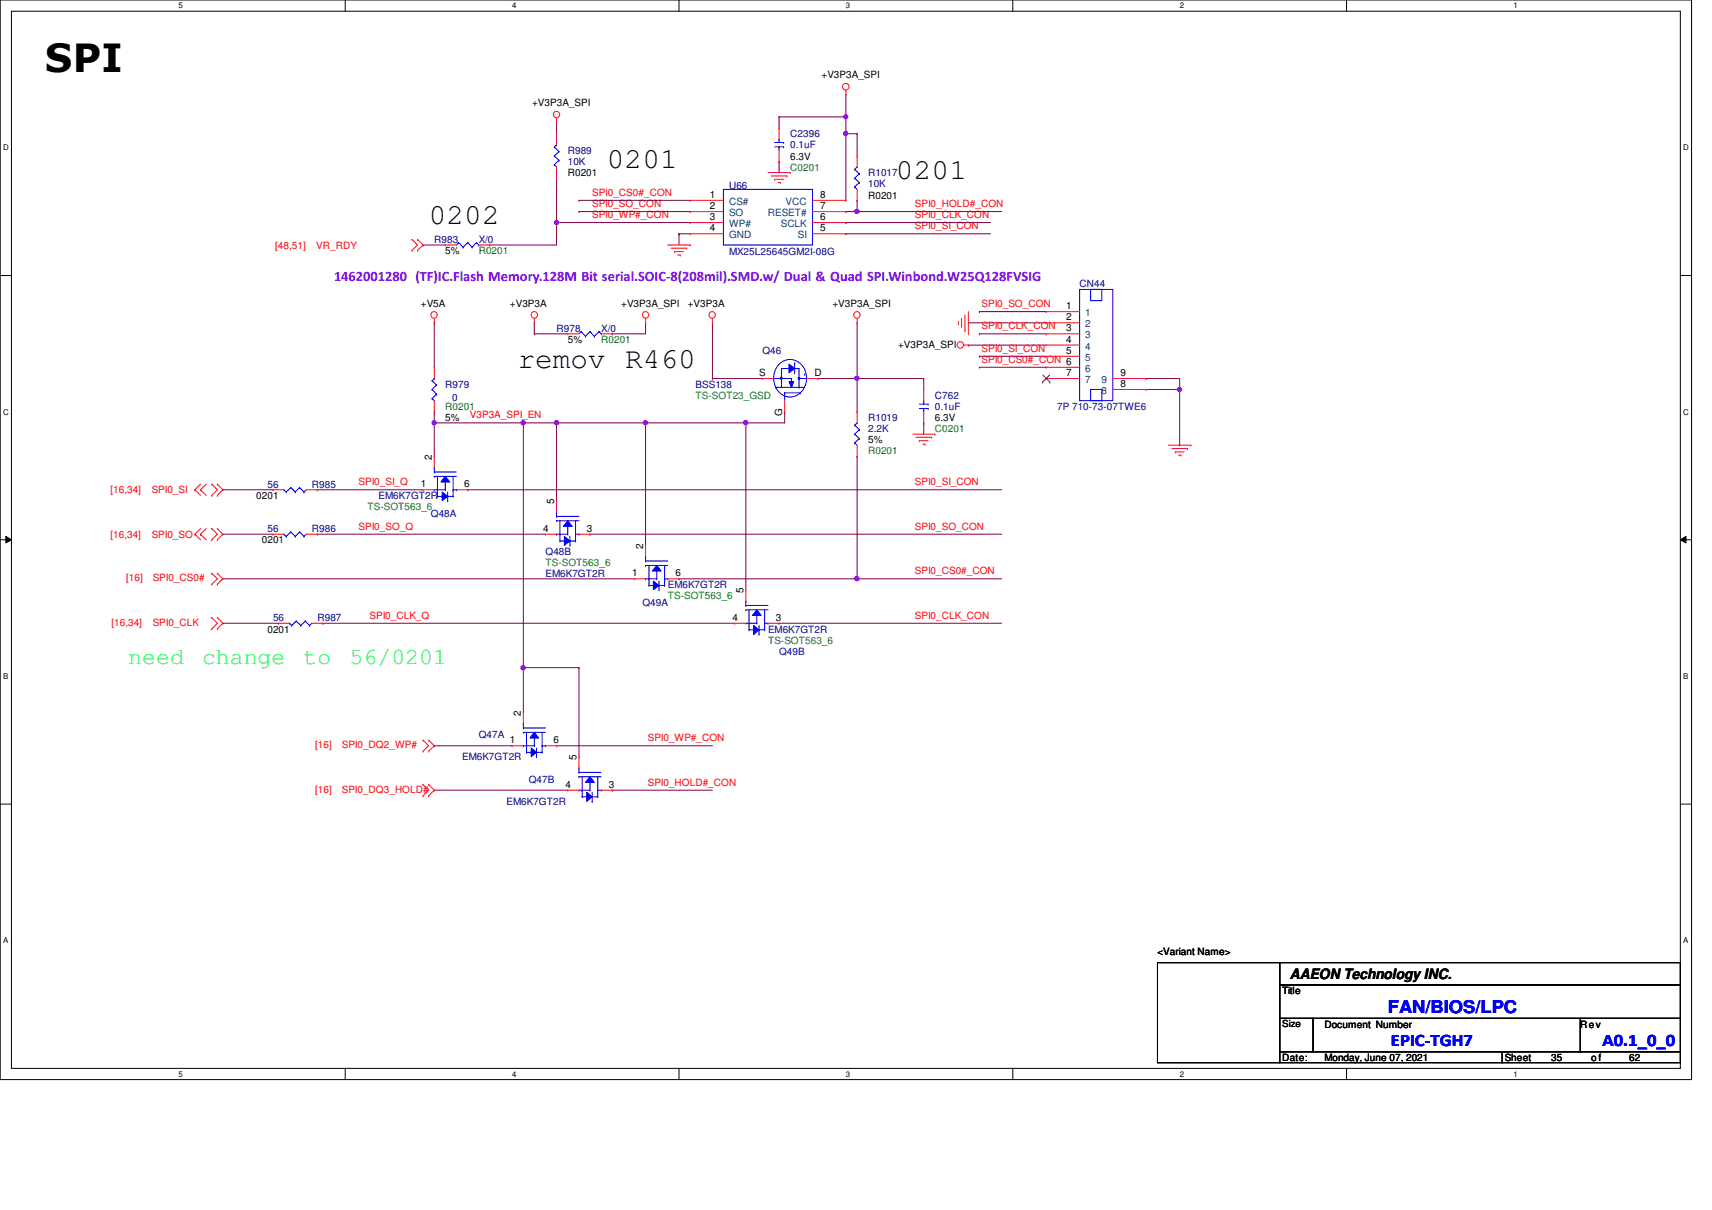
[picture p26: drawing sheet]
<svg xmlns="http://www.w3.org/2000/svg" width="297mm" height="210mm" viewBox="0 0 297 210" stroke-linecap="round" stroke-linejoin="round" font-family="sans-serif">
<defs><g id="words">
<text font-size="6.7" x="7.8" y="12.6">SPI</text>
<g font-size="5.1">
<text x="105.3" y="29.2">0201</text>
<text x="155.4" y="31.1">0201</text>
<text x="74.4" y="38.8">0202</text>
<text x="89.8" y="63.9">remov R460</text>
</g>
<g font-size="4" fill="#00ff40">
<text x="22.3" y="115.2">need</text>
<text x="35" y="115.2">change</text>
<text x="52.7" y="115.2">to</text>
<text x="60.7" y="115.2">56/0201</text>
</g>
<g font-size="3" fill="#00f">
<text x="240.8" y="175.8">FAN/BIOS/LPC</text>
<text x="241.3" y="181.5">EPIC-TGH7</text>
<text x="278" y="181.5">A0.1_0_0</text>
</g>
<text font-size="2.5" fill="#8000ff" x="58" y="48.7">1462001280 (TF)IC.Flash Memory.128M Bit serial.SOIC-8(208mil).SMD.w/ Dual &amp; Quad SPI.Winbond.W25Q128FVSIG</text>
<text font-size="2.5" x="223.8" y="169.8">AAEON Technology INC.</text>
<g font-size="1.7">
<text x="142.5" y="13.6">+V3P3A_SPI</text>
<text x="92.3" y="18.4">+V3P3A_SPI</text>
<text x="137.1" y="27.7">6.3V</text>
<text x="98.5" y="30.6">R0201</text>
<text x="123.2" y="34.3">1</text>
<text x="142.3" y="34.3">8</text>
<text x="150.6" y="34.5">R0201</text>
<text x="123.2" y="36.3">2</text>
<text x="123.2" y="38.2">3</text>
<text x="123.2" y="40.1">4</text>
<text x="142.3" y="40.1">5</text>
<text x="142.3" y="38.2">6</text>
<text x="142.3" y="36.3">7</text>
<text x="77.3" y="44.1">5%</text>
<text x="73" y="53.2">+V5A</text>
<text x="88.5" y="53.2">+V3P3A</text>
<text x="107.8" y="53.2">+V3P3A_SPI</text>
<text x="119.3" y="53.2">+V3P3A</text>
<text x="144.4" y="53.2">+V3P3A_SPI</text>
<text x="185" y="53.6">1</text>
<text x="98.5" y="59.5">5%</text>
<text x="185" y="55.6">2</text>
<text x="185" y="57.5">3</text>
<text x="185" y="59.4">4</text>
<text x="131.7" y="65.2">S</text>
<text x="141.3" y="65.2">D</text>
<text x="155.8" y="60.3">+V3P3A_SPI</text>
<text x="185" y="61.4">5</text>
<text x="185" y="65.2">7</text>
<text x="194.4" y="65.2">9</text>
<text x="194.4" y="67.1">8</text>
<text x="77.3" y="73.1">5%</text>
<text x="135.7" y="72.2" transform="rotate(-90 135.7 72.2)">G</text>
<text x="150.6" y="76.9">5%</text>
<text x="162.2" y="73.1">6.3V</text>
<text x="74.9" y="79.8" transform="rotate(-90 74.9 79.8)">2</text>
<text x="44.4" y="86.6">0201</text>
<text x="73" y="84.5">1</text>
<text x="80.6" y="84.5">6</text>
<text x="96.1" y="87.5" transform="rotate(-90 96.1 87.5)">5</text>
<text x="45.4" y="94.3">0201</text>
<text x="94.2" y="92.2">4</text>
<text x="101.8" y="92.2">3</text>
<text x="111.6" y="95.2" transform="rotate(-90 111.6 95.2)">2</text>
<text x="109.7" y="100">1</text>
<text x="117.2" y="100">6</text>
<text x="127.1" y="107.7">4</text>
<text x="129" y="102.9" transform="rotate(-90 129 102.9)">5</text>
<text x="134.6" y="107.7">3</text>
<text x="46.4" y="109.7">0201</text>
<text x="90.4" y="124.1" transform="rotate(-90 90.4 124.1)">2</text>
<text x="88.5" y="128.9">1</text>
<text x="96" y="128.9">6</text>
<text x="100" y="131.9" transform="rotate(-90 100 131.9)">5</text>
<text x="98.1" y="136.7">4</text>
<text x="105.7" y="136.7">3</text>
<text x="200.8" y="165.7">&lt;Variant Name&gt;</text>
<text x="222.5" y="172.5">Title</text>
<text x="222.5" y="178.2">Size</text>
<text x="229.8" y="178.3">Document Number</text>
<text x="274.2" y="178.3">Rev</text>
<text x="222.5" y="184.1">Date:</text>
<text x="229.8" y="184.1">Monday, June 07, 2021</text>
<text x="261.1" y="184.1">Sheet</text>
<text x="269.2" y="184.1">35</text>
<text x="276.1" y="184.1">of</text>
<text x="282.7" y="184.1">62</text>
</g>
<g font-size="1.7" fill="#000080">
<text x="137.1" y="23.8">C2396</text>
<text x="98.5" y="26.7">R989</text>
<text x="98.5" y="28.7">10K</text>
<text x="137.1" y="25.7">0.1uF</text>
<text x="126.5" y="32.7">U66</text>
<text x="150.6" y="30.6">R1017</text>
<text x="150.6" y="32.5">10K</text>
<text x="75.4" y="42.2">R983</text>
<text x="83.1" y="42.2">X/0</text>
<text x="126.5" y="44.3">MX25L25645GM2I-08G</text>
<text x="187.3" y="49.9">CN44</text>
<text x="96.6" y="57.6">R978</text>
<text x="104.3" y="57.6">X/0</text>
<text x="132.3" y="61.5">Q46</text>
<text x="77.3" y="67.3">R979</text>
<text x="78.4" y="69.6">0</text>
<text x="120.7" y="67.3">BSS138</text>
<text x="162.2" y="69.2">C762</text>
<text x="162.2" y="71.1">0.1uF</text>
<text x="183.4" y="71.1">7P 710-73-07TWE6</text>
<text x="150.6" y="73.1">R1019</text>
<text x="150.6" y="75">2.2K</text>
<text x="46.4" y="84.6">56</text>
<text x="54.1" y="84.6">R985</text>
<text x="65.7" y="86.6">EM6K7GT2R</text>
<text x="74.8" y="89.7">Q48A</text>
<text x="46.4" y="92.4">56</text>
<text x="54.1" y="92.4">R986</text>
<text x="94.7" y="96.2">Q48B</text>
<text x="94.7" y="100.1">EM6K7GT2R</text>
<text x="47.4" y="107.8">56</text>
<text x="55.1" y="107.8">R987</text>
<text x="111.5" y="105.1">Q49A</text>
<text x="115.9" y="102">EM6K7GT2R</text>
<text x="133.3" y="109.7">EM6K7GT2R</text>
<text x="135.2" y="113.6">Q49B</text>
<text x="80.2" y="131.9">EM6K7GT2R</text>
<text x="83.1" y="128.1">Q47A</text>
<text x="91.7" y="135.8">Q47B</text>
<text x="87.9" y="139.7">EM6K7GT2R</text>
</g>
<g font-size="1.7" fill="#008000">
<text x="137.1" y="29.6">C0201</text>
<text x="83.1" y="44.1">R0201</text>
<text x="104.3" y="59.5">R0201</text>
<text x="77.3" y="71.1">R0201</text>
<text x="120.7" y="69.2">TS-SOT23_GSD</text>
<text x="162.2" y="75">C0201</text>
<text x="150.6" y="78.8">R0201</text>
<text x="63.8" y="88.5">TS-SOT563_6</text>
<text x="94.7" y="98.1">TS-SOT563_6</text>
<text x="115.9" y="103.9">TS-SOT563_6</text>
<text x="133.3" y="111.7">TS-SOT563_6</text>
</g>
<g font-size="1.7" fill="#f00">
<text x="102.7" y="35.9">SPI0_SO_CON</text>
<text x="102.7" y="34">SPI0_CS0#_CON</text>
<text x="158.7" y="35.9">SPI0_HOLD#_CON</text>
<text x="102.7" y="37.8">SPI0_WP#_CON</text>
<text x="158.7" y="39.8">SPI0_SI_CON</text>
<text x="158.7" y="37.8">SPI0_CLK_CON</text>
<text x="47.7" y="43.1">[48,51]</text>
<text x="54.9" y="43.1">VR_RDY</text>
<text x="170.3" y="53.3">SPI0_SO_CON</text>
<text x="170.3" y="57.1">SPI0_CLK_CON</text>
<text x="170.3" y="61">SPI0_SI_CON</text>
<text x="170.3" y="62.9">SPI0_CS0#_CON 6</text>
<text x="81.5" y="72.6">V3P3A_SPI_EN</text>
<text x="19.2" y="85.6">[16,34]</text>
<text x="26.3" y="85.6">SPI0_SI</text>
<text x="62.2" y="84.2">SPI0_SI_Q</text>
<text x="158.7" y="84.2">SPI0_SI_CON</text>
<text x="19.2" y="93.3">[16,34]</text>
<text x="26.3" y="93.3">SPI0_SO</text>
<text x="62.2" y="91.9">SPI0_SO_Q</text>
<text x="158.7" y="91.9">SPI0_SO_CON</text>
<text x="21.9" y="100.8">[16]</text>
<text x="26.5" y="100.8">SPI0_CS0#</text>
<text x="158.7" y="99.6">SPI0_CS0#_CON</text>
<text x="64.1" y="107.3">SPI0_CLK_Q</text>
<text x="158.7" y="107.3">SPI0_CLK_CON</text>
<text x="19.3" y="108.6">[16,34]</text>
<text x="26.5" y="108.6">SPI0_CLK</text>
<text x="54.7" y="129.8">[16]</text>
<text x="59.3" y="129.8">SPI0_DQ2_WP#</text>
<text x="112.4" y="128.6">SPI0_WP#_CON</text>
<text x="54.7" y="137.5">[16]</text>
<text x="59.3" y="137.5">SPI0_DQ3_HOLD#</text>
<text x="112.4" y="136.3">SPI0_HOLD#_CON</text>
</g>
<g font-size="1.7" fill="#004080">
<text x="126.5" y="35.6">CS#</text>
<text x="136.3" y="35.6">VCC</text>
<text x="126.5" y="37.5">SO</text>
<text x="126.5" y="39.4">WP#</text>
<text x="126.5" y="41.4">GND</text>
<text x="133.2" y="37.5">RESET#</text>
<text x="135.5" y="39.4">SCLK</text>
<text x="138.4" y="41.4">SI</text>
<text x="188.3" y="54.9">1</text>
<text x="188.3" y="56.8">2</text>
<text x="188.3" y="58.7">3</text>
<text x="188.3" y="60.7">4</text>
<text x="188.3" y="62.6">5</text>
<text x="188.3" y="64.5">6</text>
<text x="188.3" y="66.5">7</text>
<text x="191.1" y="68.4">8</text>
<text x="191.1" y="66.5">9</text>
</g>
<g font-size="1.4">
<text x="30.9" y="1.4">5</text>
<text x="88.9" y="1.4">4</text>
<text x="146.8" y="1.4">3</text>
<text x="204.7" y="1.4">2</text>
<text x="262.6" y="1.4">1</text>
<text x=".5" y="26.1">D</text>
<text x="292.1" y="26.1">D</text>
<text x=".5" y="71.9">C</text>
<text x="292.1" y="71.9">C</text>
<text x=".5" y="117.8">B</text>
<text x="292.1" y="117.8">B</text>
<text x=".5" y="163.6">A</text>
<text x="292.1" y="163.6">A</text>
<text x="30.9" y="186.8">5</text>
<text x="88.9" y="186.8">4</text>
<text x="146.8" y="186.8">3</text>
<text x="204.7" y="186.8">2</text>
<text x="262.6" y="186.8">1</text>
</g>
</g></defs>
<path d="M0 0h293.5v187.3h-293.5zM2 1.9h289.5v183.4h-289.5z" fill="none" stroke="#000" stroke-width=".17"/>
<g fill="#fff">
<path d="M30.9 .2h.8v1.5h-.8z"/>
<path d="M30.9 185.5h.8v1.6h-.8z"/>
</g>
<path d="M59.9 0v1.9M59.9 185.3v2" fill="none" stroke="#000" stroke-width=".17"/>
<g fill="#fff">
<path d="M88.9 .2h.7v1.5h-.7z"/>
<path d="M88.9 185.5h.7v1.6h-.7z"/>
</g>
<path d="M117.8 0v1.9M117.8 185.3v2" fill="none" stroke="#000" stroke-width=".17"/>
<g fill="#fff">
<path d="M146.8 .2h.7v1.5h-.7z"/>
<path d="M146.8 185.5h.7v1.6h-.7z"/>
</g>
<path d="M175.7 0v1.9M175.7 185.3v2" fill="none" stroke="#000" stroke-width=".17"/>
<g fill="#fff">
<path d="M204.7 .2h.7v1.5h-.7z"/>
<path d="M204.7 185.5h.7v1.6h-.7z"/>
</g>
<path d="M233.6 0v1.9M233.6 185.3v2" fill="none" stroke="#000" stroke-width=".17"/>
<g fill="#fff">
<path d="M262.6 .2h.8v1.5h-.8z"/>
<path d="M262.6 185.5h.8v1.6h-.8z"/>
<path d="M.5 24.8h1v1.6h-1z"/>
<path d="M292.1 24.8h.9v1.6h-.9z"/>
<path d="M.5 70.7h1v1.5h-1z"/>
<path d="M292.1 70.7h.9v1.5h-.9z"/>
</g>
<path d="M0 47.8h2M291.5 47.8h2" fill="none" stroke="#000" stroke-width=".17"/>
<g fill="#fff">
<path d="M.5 116.5h.9v1.6h-.9z"/>
<path d="M292.1 116.5h.8v1.6h-.8z"/>
</g>
<path d="M0 93.6h2M1 93l1 .6-1 .6zM291.5 93.6l1-.6v1.2zM291.5 93.6h2" fill="none" stroke="#000" stroke-width=".17"/>
<path d="M1 93l1 .6-1 .6zM291.5 93.6l1-.6v1.2z" fill="#000"/>
<g fill="#fff">
<path d="M.5 162.4h.9v1.5h-.9z"/>
<path d="M292.1 162.4h.8v1.5h-.8z"/>
</g>
<path d="M0 139.5h2M291.5 139.5h2" fill="none" stroke="#000" stroke-width=".17"/>
<g fill="none" stroke="#800040" stroke-width=".17">
<path d="M146.8 38.6h.1M146.8 36.7h.1M146.8 38.6h25.1M146.8 36.7h1.9M146.8 40.6h.1M146.8 40.6h25.1M168 56h.1M168 56h13.5M169.9 54.1h.1M169.9 57.9h.1M169.9 54.1h11.6M169.9 57.9h11.6"/>
<path d="M198.9 65.7h.1M198.9 65.7h5.8M38.6 85h.1M38.6 92.7h.1M38.6 85h8.8M38.6 92.7h8.8M38.6 108.1h.1M38.6 108.1h9.7"/>
</g>
<circle cx="148.7" cy="36.7" r=".37" fill="#f0f"/>
<circle cx="148.7" cy="36.7" r=".37" fill="none" stroke="#f0f" stroke-width=".17"/>
<g fill="none" stroke="#800040" stroke-width=".17">
<path d="M96.6 38.6h.1M96.6 38.6v3.9h-11.6M96.6 38.6h23.2M73.4 42.5h.1M73.4 42.5h3.9M85 42.5h.1M168 59.9h.1M168 59.9h13.5M169.9 61.8h.1M169.9 63.7h.1M169.9 61.8h11.6M169.9 63.7h11.6"/>
<path d="M204.7 67.6h.1M204.7 65.7v1.9M55.1 85h.1M55.1 85h18.3"/>
</g>
<circle cx="96.6" cy="38.6" r=".38" fill="#f0f"/>
<circle cx="96.6" cy="38.6" r=".38" fill="none" stroke="#f0f" stroke-width=".17"/>
<path d="M96.6 21.3h.1M96.6 21.3v1.9M141.9 65.7h.1M141.9 65.7h6.8" fill="none" stroke="#800040" stroke-width=".17"/>
<circle cx="148.7" cy="65.6" r=".37" fill="#f0f"/>
<circle cx="148.7" cy="65.6" r=".37" fill="none" stroke="#f0f" stroke-width=".17"/>
<g fill="none" stroke="#800040" stroke-width=".17">
<path d="M148.7 34.8h.1M148.7 34.8v1.9M75.3 56h.1M75.3 56v7.7M123.6 56h.1M123.6 56v9.7M148.7 56h.1M148.7 56v15.5M75.3 73.4h.1M75.3 71.5h.1M75.3 73.4h15.5M75.3 71.5v7.7"/>
<path d="M123.6 65.7h.1M123.6 65.7h8.7M136.1 71.5h.1M136.1 71.5v1.9M148.7 65.7h.1"/>
</g>
<circle cx="75.3" cy="73.3" r=".37" fill="#f0f"/>
<circle cx="75.3" cy="73.3" r=".37" fill="none" stroke="#f0f" stroke-width=".17"/>
<path d="M96.6 73.4h.1M96.6 73.4v13.5M96.6 73.4h15.4M81.1 85h.1M81.1 85h92.7" fill="none" stroke="#800040" stroke-width=".17"/>
<circle cx="112" cy="73.3" r=".37" fill="#f0f"/>
<circle cx="112" cy="73.3" r=".37" fill="none" stroke="#f0f" stroke-width=".17"/>
<circle cx="96.6" cy="73.3" r=".37" fill="#f0f"/>
<circle cx="96.6" cy="73.3" r=".37" fill="none" stroke="#f0f" stroke-width=".17"/>
<path d="M112 73.4h.1M112 73.4v21.2M112 73.4h17.4M55.1 92.7h.1M55.1 92.7h39.6M102.4 92.7h.1M102.4 92.7h71.4M117.8 100.4h.1M117.8 100.4h30.9" fill="none" stroke="#800040" stroke-width=".17"/>
<circle cx="148.7" cy="100.4" r=".38" fill="#f0f"/>
<circle cx="148.7" cy="100.4" r=".38" fill="none" stroke="#f0f" stroke-width=".17"/>
<g fill="none" stroke="#800040" stroke-width=".17">
<path d="M100.5 36.7h.1M100.5 36.7h19.3M146.8 23.2h.1M146.8 23.2h1.9M92.7 57.9h.1M92.7 56h.1M92.7 57.9h5.8M92.7 56v1.9M106.2 57.9h.1M112 56h.1M112 56v1.9h-5.8M148.7 79.2h.1"/>
<path d="M148.7 65.7h.1M148.7 79.2v21.2M148.7 65.7h11.6M160.3 73.4h.1M160.3 65.7h.1M160.3 65.7v1.9M160.3 73.4v1.9M38.6 100.4h.1M38.6 100.4h71.5M56 108.1h.1M56 108.1h71.5M135.2 108.1h.1"/>
<path d="M135.2 108.1h38.6M148.7 100.4h.1M148.7 100.4h25.1"/>
</g>
<circle cx="146.7" cy="23.2" r=".38" fill="#f0f"/>
<circle cx="146.7" cy="23.2" r=".38" fill="none" stroke="#f0f" stroke-width=".17"/>
<path d="M146.8 16.4v3.9M146.8 23.2h.1M146.8 20.3h.1M146.8 23.2v11.6" fill="none" stroke="#800040" stroke-width=".17"/>
<circle cx="146.7" cy="20.3" r=".37" fill="#f0f"/>
<circle cx="146.7" cy="20.3" r=".37" fill="none" stroke="#f0f" stroke-width=".17"/>
<g fill="none" stroke="#800040" stroke-width=".17">
<path d="M96.6 30.9h.1M96.6 30.9v7.7M100.5 34.8h.1M100.5 34.8h19.3M148.7 23.2h.1M148.7 36.7h.1M148.7 23.2v3.9M148.7 36.7h25.1M117.8 40.6h.1M117.8 40.6v1.9M117.8 40.6h2M129.4 73.4h.1"/>
<path d="M129.4 73.4v28.9"/>
</g>
<circle cx="129.4" cy="73.3" r=".37" fill="#f0f"/>
<circle cx="129.4" cy="73.3" r=".37" fill="none" stroke="#f0f" stroke-width=".17"/>
<g fill="none" stroke="#800040" stroke-width=".17">
<path d="M90.8 73.4h.1M90.8 73.4v50.2M129.4 73.4h.1M129.4 73.4h6.7M90.8 115.8h.1M90.8 115.8h9.7M100.5 115.8h.1M100.5 115.8v15.5M75.3 129.4h.1M75.3 137.1h.1M75.3 129.4h13.6M75.3 137.1h23.2"/>
<path d="M96.6 129.4h.1M96.6 129.4h27M106.2 137.1h.1M106.2 137.1h17.4"/>
</g>
<circle cx="90.8" cy="115.8" r=".38" fill="#f0f"/>
<circle cx="90.8" cy="115.8" r=".38" fill="none" stroke="#f0f" stroke-width=".17"/>
<circle cx="90.8" cy="73.3" r=".37" fill="#f0f"/>
<circle cx="90.8" cy="73.3" r=".37" fill="none" stroke="#f0f" stroke-width=".17"/>
<path d="M90.8 73.4h.1M90.8 73.4h5.8M198.9 67.6h5.8M204.7 67.6h.1M204.7 77.2h.1M204.7 67.6v9.6" fill="none" stroke="#800040" stroke-width=".17"/>
<circle cx="204.6" cy="67.6" r=".38" fill="#f0f"/>
<circle cx="204.6" cy="67.6" r=".38" fill="none" stroke="#f0f" stroke-width=".17"/>
<path d="M135.2 28h.1M135.2 20.3h.1M135.2 20.3v1.9M135.2 28v1.9M135.2 20.3h11.6M146.8 20.3h.1M146.8 23.2h.1M146.8 20.3v2.9" fill="none" stroke="#800040" stroke-width=".17"/>
<g fill="none" stroke="#f00" stroke-width=".17">
<path d="M146.8 16.4h.1M146.8 15.7v.7M96.6 21.3h.1M96.6 20.5v.8M133.3 29.9h3.8M133.8 30.5h2.7M134.4 31.1h.1M134.4 31.1h1.6M135 31.7h.4M135.4 31.7h.1M136.5 30.5h.1M137.1 29.9h.1"/>
<path d="M71.5 43.4h.1M71.5 41.5h.1M71.5 41.5l.9 1-.9 .9M72.4 41.5h.1M72.4 43.4h.1M72.4 41.5l1 1-1 .9M75.3 56h.1M75.3 55.2v.8M92.7 56h.1M92.7 55.2v.8M112 56h.1M112 55.2v.8"/>
<path d="M115.9 42.5h3.9M116.5 43.1h2.7M117 43.6h.1M117 43.6h1.6M117.6 44.2h.4M118 44.2h.1M119.2 43.1h.1M119.8 42.5h.1M123.6 56h.1M123.6 55.2v.8M148.7 56h.1M148.7 55.2v.8"/>
<path d="M166.3 56.2h.1M166.3 55.8v.4M166.8 55.2h.1M166.8 55.2v1.6M167.2 59.9h.8M167.4 57.4h.1M167.4 54.7v2.7M168 57.9h.1M168 59.9h.1M168 54.1v3.8M181.5 54.1h.1M181.5 56h.1"/>
<path d="M181.5 57.9h.1M181.5 59.9h.1M181.5 59.9h5.8M181.5 54.1h5.8M181.5 56h5.8M181.5 57.9h5.8M158.4 75.3h3.8M158.9 75.9h2.7M159.5 76.5h.1M159.5 76.5h1.5M160.1 77h.4M160.5 77h.1"/>
<path d="M161.6 75.9h.1M162.2 75.3h.1M181.5 61.8h.1M181.5 63.7h.1M181.5 65.7h.1M181.5 61.8h5.8M181.5 63.7h5.8M181.5 65.7h5.8M193.1 65.7h5.8M193.1 67.6h5.8M198.9 67.6h.1M198.9 65.7h.1"/>
<path d="M202.7 77.2h3.9M203.3 77.8h2.7M203.9 78.4h.1M203.9 78.4h1.5M204.5 79h.4M204.9 79h.1M206 77.8h.1M206.6 77.2h.1M33.8 85h.1M33.8 92.7h.1M33.8 85l1 .9M33.8 92.7l1 .9"/>
<path d="M34.8 85h.1M34.8 92.7h.1M34.8 85l1 .9M34.8 84l-1 1M34.8 92.7l1 .9M34.8 91.7l-1 1M35.8 84l-1 1M35.8 91.7l-1 1M36.7 85.9h.1M36.7 84h.1M36.7 93.6h.1M36.7 91.7h.1"/>
<path d="M36.7 99.4h.1M36.7 84l1 1-1 .9M36.7 91.7l1 1-1 .9M36.7 99.4l1 1-1 .9M37.7 84h.1M37.7 85.9h.1M37.7 91.7h.1M37.7 93.6h.1M37.7 99.4h.1M37.7 84l.9 1-.9 .9M37.7 91.7l.9 1-.9 .9M37.7 99.4l.9 1-.9 .9"/>
<path d="M36.7 101.3h.1M36.7 107.1h.1M36.7 109.1h.1M36.7 107.1l1 1-1 1M37.7 101.3h.1M37.7 109.1h.1M37.7 107.1h.1M37.7 107.1l.9 1-.9 1M73.4 128.4h.1M73.4 130.3h.1M73.4 136.1h.1M73.4 138h.1"/>
<path d="M73.4 128.4l1 1-1 .9M73.4 136.1l1 1-1 .9M74.4 130.3h.1M74.4 128.4h.1M74.4 138h.1M74.4 136.1h.1M74.4 128.4l.9 1-.9 .9M74.4 136.1l.9 1-.9 .9"/>
<circle cx="96.5" cy="19.9" r=".56"/>
<circle cx="146.7" cy="15" r=".57"/>
<circle cx="75.3" cy="54.6" r=".56"/>
<circle cx="92.7" cy="54.6" r=".56"/>
<circle cx="112" cy="54.6" r=".56"/>
<circle cx="123.6" cy="54.6" r=".56"/>
<circle cx="148.7" cy="54.6" r=".56"/>
<circle cx="166.6" cy="59.8" r=".56"/>
</g>
<path d="M200.8 167h21.2v17.4h-21.2zM222 167h69.5v3.9h-69.5zM222 170.9h69.5v5.8h-69.5zM222 176.7h5.8v5.8h-5.8zM227.8 176.7h46.4v5.8h-46.4zM274.2 176.7h17.3v5.8h-17.3zM222 182.5h38.6v1.9h-38.6zM260.6 182.5h30.9v1.9h-30.9z" fill="none" stroke="#000" stroke-width=".17"/>
<path d="M187.3 50.2h5.8v19.3h-5.8zM189.2 50.2h2v2h-2zM189.2 67.6h2v1.9h-2zM129.4 105.8h.1M129.4 105h.1M129.4 104.3h.1M129.4 105.8h3.9M129.4 105h3.9M129.4 104.3v.7" fill="none" stroke="#00f" stroke-width=".17"/>
<path d="M180.9 66.3h.1M180.9 65.1l1.3 1.2M182.1 65.1l-1.2 1.2M182.2 66.3h.1" fill="none" stroke="#804000" stroke-width=".17"/>
<path d="M131.3 105.8l.8 1h-1.5z" fill-rule="evenodd" fill="#00f"/>
<path d="M129.4 108.1h.1M129.4 108.1h1.9M130 108.1h.1M130 105.8v2.3M131.3 105.8l.8 1h-1.5zM131.3 108.1h.1M131.3 106.8v1.3M132.7 108.1h.1M132.7 105.8v2.3M132.7 108.1h.6M133.3 108.1h.1" fill="none" stroke="#00f" stroke-width=".17"/>
<path d="M130.8 108.5l.9 .8-.9 .8z" fill-rule="evenodd" fill="#00f"/>
<g fill="none" stroke="#00f" stroke-width=".17">
<path d="M100.8 57.5h.1M100.8 57.5l-.3 .4M100.8 57.5l.8 .8M101.6 58.3h.1M102.4 57.5h.1M102.4 57.5l-.8 .8M102.4 57.5l.7 .8M103.1 58.3h.1M103.9 57.5h.1M103.9 57.5l-.8 .8M103.9 57.5l.4 .4M104.3 57.9h.1"/>
<path d="M96.6 90.3h.1M96.6 89.6h.1M96.6 88.8h.1M96.6 90.3h3.9M96.6 89.6h3.9M96.6 88.8v.8M130 109.3h.1M130 108.1v1.2M130 109.3h.8M130.8 108.5l.9 .8-.9 .8zM130.8 109.3h.1M131.7 109.3h.1"/>
<path d="M131.7 110.1h.1M131.7 109.3h1M131.7 108.5v1.6M132.7 109.3h.1M132.7 108.1v1.2"/>
</g>
<path d="M98.5 57.9h.1M98.5 57.9h2M104.3 57.9h1.9M106.2 57.9h.1M127.5 108.1h.1M127.5 108.1h1.9M129.4 102.3h.1M129.4 102.3v2M133.3 108.1h1.9M135.2 108.1h.1" fill="none" stroke="#f00" stroke-width=".17"/>
<path d="M98.5 90.3l.8 1h-1.6z" fill-rule="evenodd" fill="#00f"/>
<path d="M96.6 92.7h.1M96.6 92.7h1.9M97.2 92.7h.1M97.2 90.3v2.4M98.5 90.3l.8 1h-1.6zM98.5 92.7h.1M98.5 91.3v1.4M99.9 92.7h.1M99.9 90.3v2.4M99.9 92.7h.6M100.5 92.7h.1" fill="none" stroke="#00f" stroke-width=".17"/>
<path d="M97.9 93l1 .9-1 .7z" fill-rule="evenodd" fill="#00f"/>
<g fill="none" stroke="#00f" stroke-width=".17">
<path d="M134.2 65.7h.1M134.2 65.7h3.1M134.6 67.2h.1M134.6 67.2h5M135.3 63.1a2.76 2.76 0 0 1 4.6 1.8 3.1 3.1 0 0 1-3.5 3.9 3.5 3.5 0 0 1-1.1-5.7zM135.6 63.9h.1M135.6 63.9v3.3M136.1 68.2h.1M136.1 68.2v1.3M136.1 68.2h2.7M137.3 65.7h.1M137.3 65.7v.5"/>
<path d="M138.6 67.2h.1M138.6 65.7h.1M138.6 63.9v3.3M138.6 65.7h1.4M138.8 68.2h.1M139.6 64.9h.1M97.2 93.9h.1M97.2 92.7v1.2M97.2 93.9h.7M97.9 93l1 .9-1 .7zM97.9 93.9h.1M98.9 93.9h.1"/>
<path d="M98.9 94.6h.1M98.9 93.9h1M98.9 93v1.6M99.9 93.9h.1M99.9 92.7v1.2"/>
</g>
<path d="M94.7 92.7h.1M94.7 92.7h1.9M96.6 86.9h.1M96.6 86.9v1.9M100.5 92.7h1.9M102.4 92.7h.1" fill="none" stroke="#f00" stroke-width=".17"/>
<path d="M136.9 66.2h.8l-.4 1z" fill-rule="evenodd" fill="#00f"/>
<path d="M136.9 66.2h.8l-.4 1z" fill="none" stroke="#00f" stroke-width=".17"/>
<path d="M136.9 63.2l1 .7-1 .8z" fill="#00f"/>
<path d="M135.6 63.9h1.3M136.9 63.2l1 .7-1 .8zM136.9 63.9h.1M137.7 63.9h.1M137.7 63.9h.9M137.9 62.9h.1M137.9 62.9v2" fill="none" stroke="#00f" stroke-width=".17"/>
<path d="M138.5 65.5h.3v.2h-.3z" fill-rule="evenodd" fill="#00f"/>
<path d="M138.5 65.5h.3v.2h-.3z" fill="none" stroke="#00f" stroke-width=".17"/>
<path d="M135.4 65.5h.3v.2h-.3z" fill-rule="evenodd" fill="#00f"/>
<path d="M135.4 65.5h.3v.2h-.3zM90.8 127h.1M90.8 126.3h.1M90.8 125.5h.1M90.8 127h3.9M90.8 126.3h3.9M90.8 125.5v.8" fill="none" stroke="#00f" stroke-width=".17"/>
<path d="M132.3 65.7h.1M132.3 65.7h1.9M136.1 71.5h.1M136.1 69.5v2M140 65.7h1.9M141.9 65.7h.1" fill="none" stroke="#f00" stroke-width=".17"/>
<path d="M92.7 127l.8 1h-1.6z" fill-rule="evenodd" fill="#00f"/>
<path d="M90.8 129.4h.1M90.8 129.4h1.9M91.4 129.4h.1M91.4 127v2.4M92.7 127l.8 1h-1.6zM92.7 129.4h.1M92.7 128v1.4M94.1 129.4h.1M94.1 127v2.4M94.1 129.4h.6M94.7 129.4h.1" fill="none" stroke="#00f" stroke-width=".17"/>
<path d="M92.2 129.8l.9 .7-.9 .8z" fill-rule="evenodd" fill="#00f"/>
<g fill="none" stroke="#00f" stroke-width=".17">
<path d="M159.5 70.1h1.5M159.5 70.9h1.5M160.3 69.5h.1M160.3 70.9h.1M160.3 69.5v.6M160.3 70.9v.6M161 70.1h.1M161 70.9h.1M50.2 108.1h.1M50.2 108.1l.4 .4M50.6 108.5h.1M51.4 107.7h.1"/>
<path d="M51.4 107.7l-.8 .8M51.4 107.7l.8 .8M52.2 108.5h.1M53 107.7h.1M53 107.7l.7 .8M53 107.7l-.8 .8M53.7 108.5h.1M54.1 108.1l-.4 .4M91.4 130.5h.1M91.4 129.4v1.1M91.4 130.5h.8M92.2 129.8l.9 .7-.9 .8z"/>
<path d="M92.2 130.5h.1M93.1 130.5h.1M93.1 131.3h.1M93.1 130.5h1M93.1 129.8v1.5M94.1 130.5h.1M94.1 129.4v1.1M100.5 134.7h.1M100.5 134h.1M100.5 133.2h.1M100.5 134.7h3.8M100.5 134h3.8"/>
<path d="M100.5 133.2v.8"/>
</g>
<g fill="none" stroke="#f00" stroke-width=".17">
<path d="M160.3 73.4h.1M160.3 67.6h.1M160.3 67.6v1.9M160.3 71.5v1.9M48.3 108.1h.1M48.3 108.1h1.9M54.1 108.1h1.9M56 108.1h.1M88.9 129.4h.1M88.9 129.4h1.9M90.8 123.6h.1M90.8 123.6v1.9"/>
<path d="M94.7 129.4h1.9M96.6 129.4h.1"/>
</g>
<path d="M102.4 134.7l.7 1h-1.5z" fill-rule="evenodd" fill="#00f"/>
<path d="M100.5 137.1h.1M100.5 137.1h1.9M101 137.1h.1M101 134.7v2.4M102.4 134.7l.7 1h-1.5zM102.4 137.1h.1M102.4 135.7v1.4M103.7 137.1h.1M103.7 134.7v2.4M103.7 137.1h.6M104.3 137.1h.1" fill="none" stroke="#00f" stroke-width=".17"/>
<path d="M101.8 137.5l.9 .7-.9 .8z" fill-rule="evenodd" fill="#00f"/>
<g fill="none" stroke="#00f" stroke-width=".17">
<path d="M134.4 24.7h1.6M134.4 25.5h1.6M135.2 24.1h.1M135.2 25.5h.1M135.2 24.1v.6M135.2 25.5v.6M136 24.7h.1M136 25.5h.1M148.3 29.4h.1M148.3 32.4h.1M148.3 30.9h.1M148.3 29.4l.8 .7"/>
<path d="M148.3 32.4l.4 .5M148.3 30.9l.8 .8M148.7 29h.1M148.7 29l-.4 .4M149.1 31.7h.1M149.1 30.1h.1M149.1 31.7l-.8 .7M149.1 30.1l-.8 .8M75 66h.1M75 69.1h.1M75 67.6h.1M75 66l.7 .8"/>
<path d="M75 69.1l.3 .4M75 67.6l.7 .8M75.3 65.7h.1M75.3 65.7l-.3 .3M75.7 68.4h.1M75.7 66.8h.1M75.7 68.4l-.7 .7M75.7 66.8l-.7 .8M148.3 73.7h.1M148.3 76.8h.1M148.3 75.3h.1M148.3 73.7l.8 .8"/>
<path d="M148.3 76.8l.4 .4M148.3 75.3l.8 .8M148.7 73.4h.1M148.7 73.4l-.4 .3M149.1 76.1h.1M149.1 74.5h.1M149.1 76.1l-.8 .7M149.1 74.5l-.8 .8M49.3 85h.1M49.3 85l.4 .3M49.7 85.3h.1M50.5 84.6h.1"/>
<path d="M50.5 84.6l-.8 .7M50.5 84.6l.7 .7M51.2 85.3h.1M52 84.6h.1M52 84.6l.7 .7M52 84.6l-.8 .7M52.7 85.3h.1M53.1 85l-.4 .3M75.3 82.6h.1M75.3 81.9h.1M75.3 81.1h.1M75.3 82.6h3.9"/>
<path d="M75.3 81.9h3.9M75.3 81.1v.8M101 138.2h.1M101 137.1v1.1M101 138.2h.8M101.8 137.5l.9 .7-.9 .8zM101.8 138.2h.1M102.7 138.2h.1M102.7 139h.1M102.7 138.2h1M102.7 137.5v1.5M103.7 138.2h.1"/>
<path d="M103.7 137.1v1.1"/>
</g>
<g fill="none" stroke="#f00" stroke-width=".17">
<path d="M135.2 28h.1M135.2 22.2h.1M135.2 22.2v1.9M135.2 26.1v1.9M148.7 34.8h.1M148.7 27.1h.1M148.7 27.1v1.9M148.7 32.9v1.9M75.3 71.5h.1M75.3 63.7h.1M75.3 63.7v2M75.3 69.5v2"/>
<path d="M148.7 79.2h.1M148.7 71.5h.1M148.7 71.5v1.9M148.7 77.2v2M47.4 85h.1M47.4 85h1.9M53.1 85h2M55.1 85h.1M98.5 137.1h.1M98.5 137.1h2M100.5 131.3h.1M100.5 131.3v1.9"/>
<path d="M104.3 137.1h1.9M106.2 137.1h.1"/>
</g>
<path d="M77.3 82.6l.8 1h-1.6z" fill-rule="evenodd" fill="#00f"/>
<path d="M75.3 85h.1M75.3 85h2M75.9 85h.1M75.9 82.6v2.4M77.3 82.6l.8 1h-1.6zM77.3 85h.1M77.3 83.6v1.4M78.6 85h.1M78.6 82.6v2.4M78.6 85h.6M79.2 85h.1" fill="none" stroke="#00f" stroke-width=".17"/>
<path d="M76.7 85.3l1 .8-1 .8z" fill-rule="evenodd" fill="#00f"/>
<g fill="none" stroke="#00f" stroke-width=".17">
<path d="M96.2 25.5h.1M96.2 28.6h.1M96.2 27.1h.1M96.2 25.5l.8 .8M96.2 28.6l.4 .4M96.2 27.1l.8 .7M96.6 25.1h.1M96.6 25.1l-.4 .4M97 27.8h.1M97 26.3h.1M97 27.8l-.8 .8M97 26.3l-.8 .8"/>
<path d="M125.5 32.9h15.5v9.6h-15.5zM79.6 42.1h.1M79.6 42.1l-.4 .4M79.6 42.1l.7 .8M80.3 42.9h.1M81.1 42.1h.1M81.1 42.1l-.8 .8M81.1 42.1l.8 .8M81.9 42.9h.1M82.7 42.1h.1M82.7 42.1l-.8 .8M82.7 42.1l.4 .4"/>
<path d="M83.1 42.5h.1M49.3 92.7h.1M49.3 92.7l.4 .3M49.7 93h.1M50.5 92.3h.1M50.5 92.3l-.8 .7M50.5 92.3l.7 .7M51.2 93h.1M52 92.3h.1M52 92.3l.7 .7M52 92.3l-.8 .7M52.7 93h.1"/>
<path d="M53.1 92.7l-.4 .3M75.9 86.1h.1M75.9 85v1.1M75.9 86.1h.8M76.7 85.3l1 .8-1 .8zM76.7 86.1h.1M77.7 86.1h.1M77.7 86.9h.1M77.7 86.1h.9M77.7 85.3v1.6M78.6 86.1h.1M78.6 85v1.1"/>
<path d="M112 98.1h.1M112 97.3h.1M112 96.5h.1M112 98.1h3.9M112 97.3h3.9M112 96.5v.8"/>
</g>
<g fill="none" stroke="#f00" stroke-width=".17">
<path d="M96.6 30.9h.1M96.6 23.2h.1M96.6 23.2v1.9M96.6 29v1.9M119.8 34.8h.1M119.8 36.7h.1M119.8 38.6h.1M119.8 34.8h5.7M119.8 36.7h5.7M119.8 38.6h5.7M141 34.8h5.8M141 36.7h5.8"/>
<path d="M141 38.6h5.8M146.8 38.6h.1M146.8 36.7h.1M146.8 34.8h.1M77.3 42.5h.1M77.3 42.5h1.9M83.1 42.5h1.9M85 42.5h.1M119.8 40.6h.1M119.8 40.6h5.7M141 40.6h5.8M146.8 40.6h.1"/>
<path d="M75.3 79.2h.1M75.3 79.2v1.9M47.4 92.7h.1M47.4 92.7h1.9M53.1 92.7h2M55.1 92.7h.1M73.4 85h.1M73.4 85h1.9M79.2 85h1.9M81.1 85h.1"/>
</g>
<path d="M114 98.1l.7 1h-1.5z" fill-rule="evenodd" fill="#00f"/>
<path d="M112.6 98.1v2.3M114 98.1l.7 1h-1.5zM114 99.1v1.3M115.3 98.1v2.3M112 100.4h.1M112 100.4h2M112.6 100.4h.1M114 100.4h.1M115.3 100.4h.1M115.3 100.4h.6M115.9 100.4h.1" fill="none" stroke="#00f" stroke-width=".17"/>
<path d="M113.4 100.8l.9 .8-.9 .7z" fill-rule="evenodd" fill="#00f"/>
<path d="M112.6 101.6h.1M112.6 100.4v1.2M112.6 101.6h.8M113.4 100.8l.9 .8-.9 .7zM113.4 101.6h.1M114.3 101.6h.1M114.3 102.3h.1M114.3 101.6h1M114.3 100.8v1.5M115.3 101.6h.1M115.3 100.4v1.2" fill="none" stroke="#00f" stroke-width=".17"/>
<path d="M112 94.6h.1M112 94.6v1.9M110.1 100.4h.1M110.1 100.4h1.9M115.9 100.4h1.9M117.8 100.4h.1" fill="none" stroke="#f00" stroke-width=".17"/>
<circle cx="148.7" cy="36.7" r=".37" fill="#f0f"/>
<circle cx="148.7" cy="36.7" r=".37" fill="none" stroke="#f0f" stroke-width=".17"/>
<circle cx="96.6" cy="38.6" r=".38" fill="#f0f"/>
<circle cx="96.6" cy="38.6" r=".38" fill="none" stroke="#f0f" stroke-width=".17"/>
<circle cx="148.7" cy="65.6" r=".37" fill="#f0f"/>
<circle cx="148.7" cy="65.6" r=".37" fill="none" stroke="#f0f" stroke-width=".17"/>
<circle cx="75.3" cy="73.3" r=".37" fill="#f0f"/>
<circle cx="75.3" cy="73.3" r=".37" fill="none" stroke="#f0f" stroke-width=".17"/>
<circle cx="112" cy="73.3" r=".37" fill="#f0f"/>
<circle cx="112" cy="73.3" r=".37" fill="none" stroke="#f0f" stroke-width=".17"/>
<circle cx="96.6" cy="73.3" r=".37" fill="#f0f"/>
<circle cx="96.6" cy="73.3" r=".37" fill="none" stroke="#f0f" stroke-width=".17"/>
<circle cx="148.7" cy="100.4" r=".38" fill="#f0f"/>
<circle cx="148.7" cy="100.4" r=".38" fill="none" stroke="#f0f" stroke-width=".17"/>
<circle cx="146.7" cy="23.2" r=".38" fill="#f0f"/>
<circle cx="146.7" cy="23.2" r=".38" fill="none" stroke="#f0f" stroke-width=".17"/>
<circle cx="146.7" cy="20.3" r=".37" fill="#f0f"/>
<circle cx="146.7" cy="20.3" r=".37" fill="none" stroke="#f0f" stroke-width=".17"/>
<circle cx="129.4" cy="73.3" r=".37" fill="#f0f"/>
<circle cx="129.4" cy="73.3" r=".37" fill="none" stroke="#f0f" stroke-width=".17"/>
<circle cx="90.8" cy="115.8" r=".38" fill="#f0f"/>
<circle cx="90.8" cy="115.8" r=".38" fill="none" stroke="#f0f" stroke-width=".17"/>
<circle cx="90.8" cy="73.3" r=".37" fill="#f0f"/>
<circle cx="90.8" cy="73.3" r=".37" fill="none" stroke="#f0f" stroke-width=".17"/>
<circle cx="204.6" cy="67.6" r=".38" fill="#f0f"/>
<circle cx="204.6" cy="67.6" r=".38" fill="none" stroke="#f0f" stroke-width=".17"/>
<use href="#words"/>
</svg>
